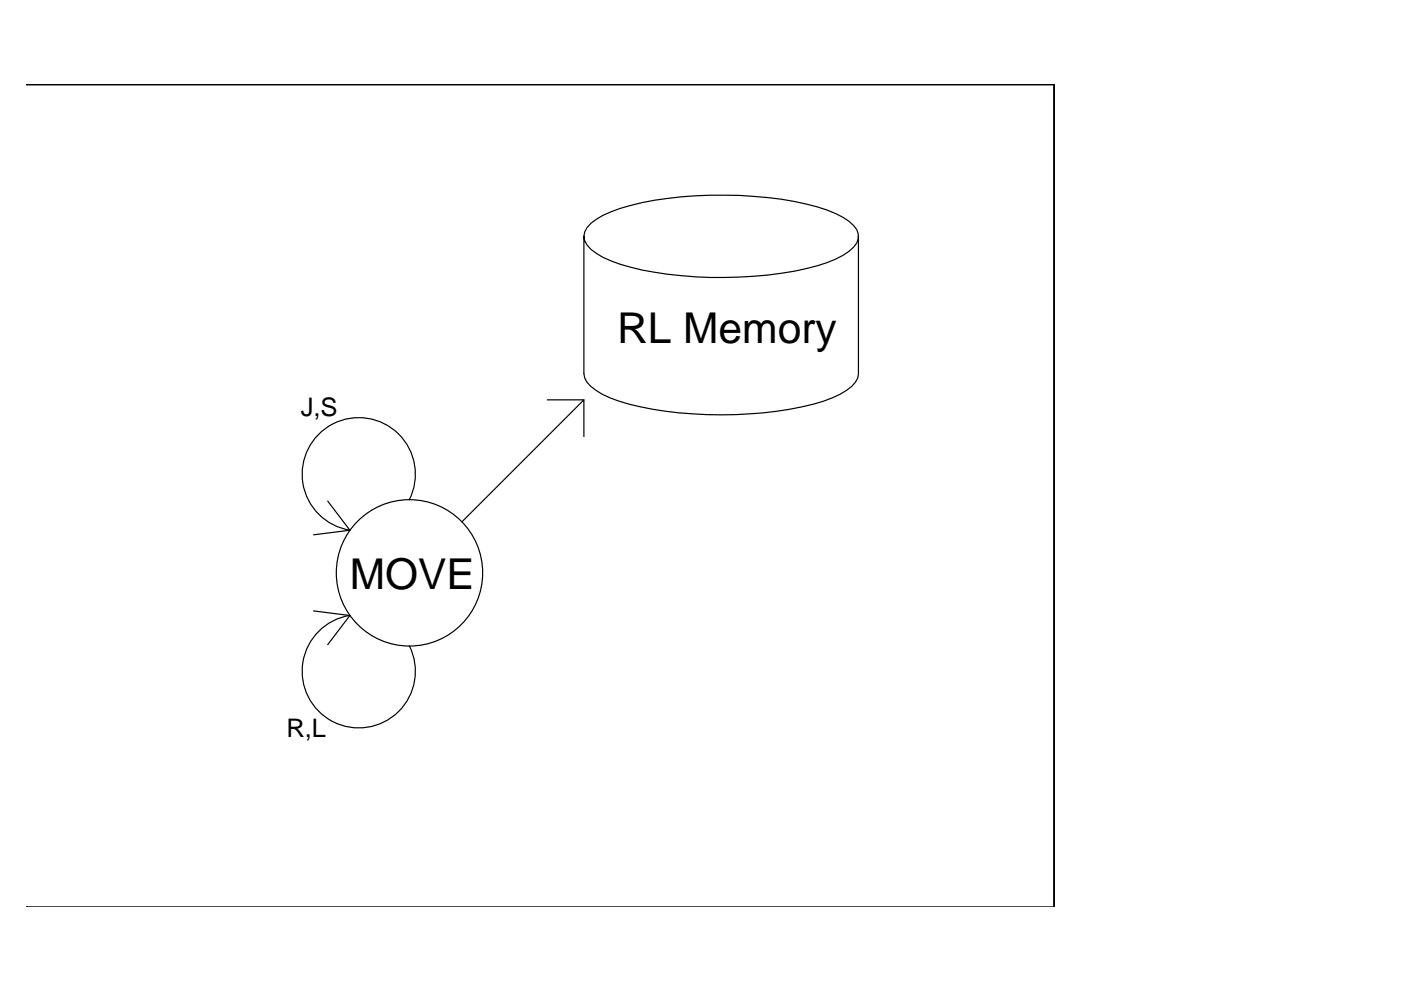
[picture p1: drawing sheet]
<svg xmlns="http://www.w3.org/2000/svg" width="297mm" height="210mm" viewBox="0 0 297 210" stroke-linecap="round" stroke-linejoin="round" font-family="sans-serif">
<defs><g id="words">
<g font-size="9">
<text x="130.8" y="72.8">RL Memory</text>
<text x="74.1" y="124.8">MOVE</text>
</g>
<g font-size="5.4">
<text x="63.8" y="88.3">J,S</text>
<text x="60.7" y="156.3">R,L</text>
</g>
</g></defs>
<!-- layer: 0 -->
<g fill="none" stroke="#000" stroke-width=".25">
<path d="M5.6 17.9h.1M5.6 17.9h217.9M5.6 17.9h217.9v174.4M223.5 17.9h.1M223.5 17.9v174.4M123.8 50.1a4.7 4.7 0 0 1 2.6-3.6 33.3 33.3 0 0 1 12.4-4.1 85.6 85.6 0 0 1 34.4 1.4 18.3 18.3 0 0 1 7.8 4 3.1 3.1 0 0 1 0 4.6 20.3 20.3 0 0 1-10.1 4.6 86.7 86.7 0 0 1-37.2-.3 22.4 22.4 0 0 1-8.4-3.8l-.8-.9-.5-1-.2-.9v29.1a4.6 4.6 0 0 0 2.5 3.5 31.2 31.2 0 0 0 12.1 4.1 84.4 84.4 0 0 0 36.2-1.7 14.6 14.6 0 0 0 6.8-4.1l.5-.9 .1-.9v-29.1M116 84.8h7.8M123.8 92.6v-7.8l-25.9 25.8M69.5 106.2l4.7 6.2-7.7 1M86.8 105.9a12 12 0 0 0-6.5-16.6 12 12 0 0 0-15.8 8.2 12 12 0 0 0 9.7 14.9M66.5 129.5l7.7 1-4.7 6.2M74.2 130.5a12 12 0 0 0-9.7 14.9 12 12 0 0 0 15.8 8.2 12 12 0 0 0 6.5-16.6"/>
<path d="M5.6 192.3h.1M223.5 192.3h.1"/>
<circle cx="86.8" cy="121.5" r="15.5"/>
</g>
<path d="M5.6 17.9h.1M5.6 17.9h217.9v174.4h-217.9M5.6 17.9h217.9v174.4" fill="none" stroke="#000" stroke-width=".21"/>
<use href="#words"/>
</svg>
